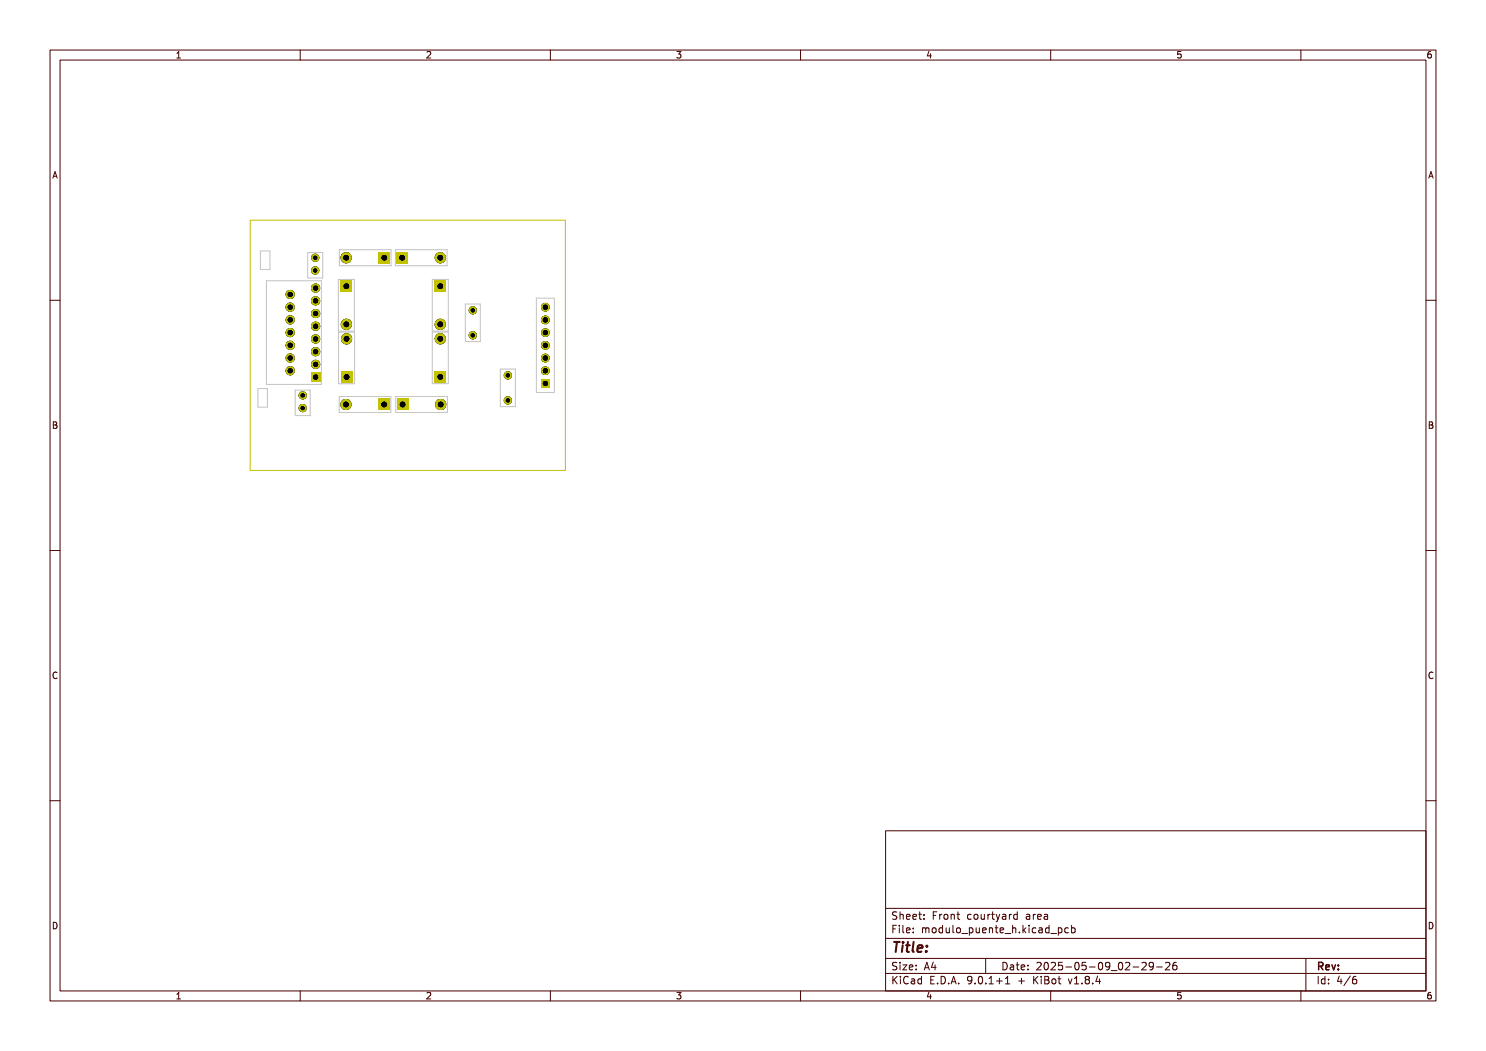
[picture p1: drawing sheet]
<svg xmlns="http://www.w3.org/2000/svg" width="297mm" height="210mm" viewBox="0 0 297 210" stroke-linecap="round" stroke-linejoin="round" font-family="sans-serif">
<defs><g id="words">
<text font-size="2.7" fill="#fff" x="178" y="190.3">Title:</text>
<g font-size="2" fill="#fff">
<text x="178" y="183.8">Sheet: Front courtyard area</text>
<text x="178" y="186.5">File: modulo_puente_h.kicad_pcb</text>
<text x="178" y="193.9">Size: A4</text>
<text x="178" y="196.7">KiCad E.D.A. 9.0.1+1 + KiBot v1.8.4</text>
<text x="200" y="193.9">Date: 2025-05-09_02-29-26</text>
<text x="263" y="196.7">Id: 4/6</text>
<text x="263" y="193.9">Rev:</text>
</g>
<g font-size="1.7" fill="#fff">
<text x="35" y="11.7">1</text>
<text x="85" y="11.7">2</text>
<text x="135" y="11.7">3</text>
<text x="185" y="11.7">4</text>
<text x="235" y="11.7">5</text>
<text x="285" y="11.7">6</text>
<text x="10.5" y="35.7">A</text>
<text x="285.5" y="35.7">A</text>
<text x="10.5" y="85.6">B</text>
<text x="285.5" y="85.6">B</text>
<text x="10.5" y="135.7">C</text>
<text x="285.5" y="135.7">C</text>
<text x="10.5" y="185.6">D</text>
<text x="285.5" y="185.6">D</text>
<text x="35" y="199.7">1</text>
<text x="85" y="199.7">2</text>
<text x="135" y="199.7">3</text>
<text x="185" y="199.7">4</text>
<text x="235" y="199.7">5</text>
<text x="285" y="199.7">6</text>
</g>
</g></defs>
<g fill="none" stroke="#c2c2c2" stroke-width=".2">
<path d="M52 50.1h2v3.7h-2zM53.3 56.1h10.9v20.7h-10.9zM61.5 50.5h3v5h-3zM67.6 55.8h3.2v10.4h-3.2zM67.8 49.9h10.4v3.2h-10.4zM79 49.9h10.4v3.2h-10.4zM86.4 55.8h3.2v10.4h-3.2zM107.2 59.6h3.6v18.8h-3.6zM51.5 77.6h2v3.7h-2zM59 78h3v5h-3zM67.7 66.4h3.2v10.3h-3.2zM67.8 79.2h10.3v3.2h-10.3z"/>
<path d="M79.1 79.2h10.3v3.2h-10.3zM86.4 66.3h3.2v10.4h-3.2zM93 60.7h3v7.6h-3zM100 73.7h3v7.6h-3z"/>
</g>
<path d="M50 44h63v50h-63z" fill="none" stroke="#c2c200" stroke-width=".2"/>
<g fill="#c20000">
<path d="M79.3 50.4h2.2v2.2h-2.2z" fill-rule="evenodd"/>
<path d="M75.7 79.7h2.2v2.2h-2.2z" fill-rule="evenodd"/>
<path d="M62.2 74.4h1.8v1.8h-1.8z" fill-rule="evenodd"/>
<path d="M79.4 79.7h2.2v2.2h-2.2z" fill-rule="evenodd"/>
<path d="M86.9 56.1h2.2v2.2h-2.2z" fill-rule="evenodd"/>
<path d="M68.1 56.1h2.2v2.2h-2.2z" fill-rule="evenodd"/>
<path d="M108.1 75.8h1.8v1.7h-1.8z" fill-rule="evenodd"/>
<path d="M86.9 74.2h2.2v2.2h-2.2z" fill-rule="evenodd"/>
<path d="M75.7 50.4h2.2v2.2h-2.2z" fill-rule="evenodd"/>
<path d="M68.2 74.2h2.2v2.2h-2.2z" fill-rule="evenodd"/>
</g>
<g fill="#c20000">
<circle cx="88" cy="51.5" r="1.1"/>
<circle cx="69.1" cy="80.8" r="1.1"/>
<circle cx="58" cy="74.1" r=".9"/>
<circle cx="63.1" cy="72.8" r=".9"/>
<circle cx="58" cy="71.5" r=".9"/>
<circle cx="63.1" cy="70.3" r=".9"/>
<circle cx="58" cy="69" r=".9"/>
<circle cx="63.1" cy="67.7" r=".9"/>
<circle cx="58" cy="66.5" r=".9"/>
<circle cx="63.1" cy="65.2" r=".9"/>
<circle cx="58" cy="63.9" r=".9"/>
<circle cx="63.1" cy="62.7" r=".9"/>
<circle cx="58" cy="61.4" r=".9"/>
<circle cx="63.1" cy="60.1" r=".9"/>
<circle cx="58" cy="58.8" r=".9"/>
<circle cx="63.1" cy="57.6" r=".9"/>
<circle cx="88.1" cy="80.8" r="1.1"/>
<circle cx="101.5" cy="75" r=".8"/>
<circle cx="101.5" cy="80" r=".8"/>
<circle cx="60.5" cy="81.5" r=".8"/>
<circle cx="60.5" cy="79" r=".8"/>
<circle cx="88" cy="64.8" r="1.1"/>
<circle cx="94.5" cy="67" r=".8"/>
<circle cx="94.5" cy="62" r=".8"/>
<circle cx="63" cy="54" r=".8"/>
<circle cx="63" cy="51.5" r=".8"/>
<circle cx="69.2" cy="64.8" r="1.1"/>
<circle cx="109" cy="74.1" r=".85"/>
<circle cx="109" cy="71.5" r=".85"/>
<circle cx="109" cy="69" r=".85"/>
<circle cx="109" cy="66.5" r=".85"/>
<circle cx="109" cy="63.9" r=".85"/>
<circle cx="109" cy="61.4" r=".85"/>
<circle cx="88" cy="67.7" r="1.1"/>
<circle cx="69.2" cy="51.5" r="1.1"/>
<circle cx="69.3" cy="67.7" r="1.1"/>
</g>
<g fill="#000">
<circle cx="58" cy="58.8" r=".5"/>
<circle cx="63" cy="51.5" r=".4"/>
<circle cx="63" cy="54" r=".4"/>
<circle cx="63.1" cy="57.6" r=".5"/>
<circle cx="69.2" cy="51.5" r=".55"/>
<circle cx="69.2" cy="57.2" r=".55"/>
<circle cx="76.8" cy="51.5" r=".55"/>
<circle cx="80.4" cy="51.5" r=".55"/>
<circle cx="88" cy="57.2" r=".55"/>
<circle cx="88" cy="51.5" r=".55"/>
<circle cx="58" cy="63.9" r=".5"/>
<circle cx="58" cy="69" r=".5"/>
<circle cx="58" cy="66.5" r=".5"/>
<circle cx="58" cy="71.5" r=".5"/>
<circle cx="58" cy="61.4" r=".5"/>
<circle cx="58" cy="74.1" r=".5"/>
<circle cx="60.5" cy="79" r=".4"/>
<circle cx="63.1" cy="70.3" r=".5"/>
<circle cx="63.1" cy="62.6" r=".5"/>
<circle cx="63.1" cy="75.3" r=".5"/>
<circle cx="63.1" cy="72.8" r=".5"/>
<circle cx="63.1" cy="60.1" r=".5"/>
<circle cx="63.1" cy="65.2" r=".5"/>
<circle cx="63.1" cy="67.7" r=".5"/>
<circle cx="69.2" cy="64.8" r=".55"/>
<circle cx="69.3" cy="67.7" r=".55"/>
<circle cx="69.3" cy="75.3" r=".55"/>
<circle cx="88" cy="67.7" r=".55"/>
<circle cx="88" cy="75.3" r=".55"/>
<circle cx="88" cy="64.8" r=".55"/>
<circle cx="94.5" cy="62" r=".4"/>
<circle cx="94.5" cy="67" r=".4"/>
<circle cx="101.5" cy="80" r=".4"/>
<circle cx="101.5" cy="75" r=".4"/>
<circle cx="109" cy="74.1" r=".5"/>
<circle cx="109" cy="61.4" r=".5"/>
<circle cx="109" cy="69" r=".5"/>
<circle cx="109" cy="71.5" r=".5"/>
<circle cx="109" cy="66.5" r=".5"/>
<circle cx="109" cy="76.6" r=".5"/>
<circle cx="109" cy="63.9" r=".5"/>
<circle cx="60.5" cy="81.5" r=".4"/>
<circle cx="69.1" cy="80.8" r=".55"/>
<circle cx="76.8" cy="80.8" r=".55"/>
<circle cx="80.5" cy="80.8" r=".55"/>
<circle cx="88.1" cy="80.8" r=".55"/>
</g>
<g fill="#c2c200">
<path d="M79.3 50.4h2.2v2.2h-2.2z" fill-rule="evenodd"/>
<path d="M75.7 79.7h2.2v2.2h-2.2z" fill-rule="evenodd"/>
<path d="M62.2 74.4h1.8v1.8h-1.8z" fill-rule="evenodd"/>
<path d="M79.4 79.7h2.2v2.2h-2.2z" fill-rule="evenodd"/>
<path d="M86.9 56.1h2.2v2.2h-2.2z" fill-rule="evenodd"/>
<path d="M68.1 56.1h2.2v2.2h-2.2z" fill-rule="evenodd"/>
<path d="M108.1 75.8h1.8v1.7h-1.8z" fill-rule="evenodd"/>
<path d="M86.9 74.2h2.2v2.2h-2.2z" fill-rule="evenodd"/>
<path d="M75.7 50.4h2.2v2.2h-2.2z" fill-rule="evenodd"/>
<path d="M68.2 74.2h2.2v2.2h-2.2z" fill-rule="evenodd"/>
</g>
<g fill="#c2c200">
<circle cx="88" cy="51.5" r="1.1"/>
<circle cx="69.1" cy="80.8" r="1.1"/>
<circle cx="58" cy="74.1" r=".9"/>
<circle cx="63.1" cy="72.8" r=".9"/>
<circle cx="58" cy="71.5" r=".9"/>
<circle cx="63.1" cy="70.3" r=".9"/>
<circle cx="58" cy="69" r=".9"/>
<circle cx="63.1" cy="67.7" r=".9"/>
<circle cx="58" cy="66.5" r=".9"/>
<circle cx="63.1" cy="65.2" r=".9"/>
<circle cx="58" cy="63.9" r=".9"/>
<circle cx="63.1" cy="62.7" r=".9"/>
<circle cx="58" cy="61.4" r=".9"/>
<circle cx="63.1" cy="60.1" r=".9"/>
<circle cx="58" cy="58.8" r=".9"/>
<circle cx="63.1" cy="57.6" r=".9"/>
<circle cx="88.1" cy="80.8" r="1.1"/>
<circle cx="101.5" cy="75" r=".8"/>
<circle cx="101.5" cy="80" r=".8"/>
<circle cx="60.5" cy="81.5" r=".8"/>
<circle cx="60.5" cy="79" r=".8"/>
<circle cx="88" cy="64.8" r="1.1"/>
<circle cx="94.5" cy="67" r=".8"/>
<circle cx="94.5" cy="62" r=".8"/>
<circle cx="63" cy="54" r=".8"/>
<circle cx="63" cy="51.5" r=".8"/>
<circle cx="69.2" cy="64.8" r="1.1"/>
<circle cx="109" cy="74.1" r=".85"/>
<circle cx="109" cy="71.5" r=".85"/>
<circle cx="109" cy="69" r=".85"/>
<circle cx="109" cy="66.5" r=".85"/>
<circle cx="109" cy="63.9" r=".85"/>
<circle cx="109" cy="61.4" r=".85"/>
<circle cx="88" cy="67.7" r="1.1"/>
<circle cx="69.2" cy="51.5" r="1.1"/>
<circle cx="69.3" cy="67.7" r="1.1"/>
</g>
<g fill="#000">
<circle cx="58" cy="58.8" r=".5"/>
<circle cx="63" cy="51.5" r=".4"/>
<circle cx="63" cy="54" r=".4"/>
<circle cx="63.1" cy="57.6" r=".5"/>
<circle cx="69.2" cy="51.5" r=".55"/>
<circle cx="69.2" cy="57.2" r=".55"/>
<circle cx="76.8" cy="51.5" r=".55"/>
<circle cx="80.4" cy="51.5" r=".55"/>
<circle cx="88" cy="57.2" r=".55"/>
<circle cx="88" cy="51.5" r=".55"/>
<circle cx="58" cy="63.9" r=".5"/>
<circle cx="58" cy="69" r=".5"/>
<circle cx="58" cy="66.5" r=".5"/>
<circle cx="58" cy="71.5" r=".5"/>
<circle cx="58" cy="61.4" r=".5"/>
<circle cx="58" cy="74.1" r=".5"/>
<circle cx="60.5" cy="79" r=".4"/>
<circle cx="63.1" cy="70.3" r=".5"/>
<circle cx="63.1" cy="62.6" r=".5"/>
<circle cx="63.1" cy="75.3" r=".5"/>
<circle cx="63.1" cy="72.8" r=".5"/>
<circle cx="63.1" cy="60.1" r=".5"/>
<circle cx="63.1" cy="65.2" r=".5"/>
<circle cx="63.1" cy="67.7" r=".5"/>
<circle cx="69.2" cy="64.8" r=".55"/>
<circle cx="69.3" cy="67.7" r=".55"/>
<circle cx="69.3" cy="75.3" r=".55"/>
<circle cx="88" cy="67.7" r=".55"/>
<circle cx="88" cy="75.3" r=".55"/>
<circle cx="88" cy="64.8" r=".55"/>
<circle cx="94.5" cy="62" r=".4"/>
<circle cx="94.5" cy="67" r=".4"/>
<circle cx="101.5" cy="80" r=".4"/>
<circle cx="101.5" cy="75" r=".4"/>
<circle cx="109" cy="74.1" r=".5"/>
<circle cx="109" cy="61.4" r=".5"/>
<circle cx="109" cy="69" r=".5"/>
<circle cx="109" cy="71.5" r=".5"/>
<circle cx="109" cy="66.5" r=".5"/>
<circle cx="109" cy="76.6" r=".5"/>
<circle cx="109" cy="63.9" r=".5"/>
<circle cx="60.5" cy="81.5" r=".4"/>
<circle cx="69.1" cy="80.8" r=".55"/>
<circle cx="76.8" cy="80.8" r=".55"/>
<circle cx="80.5" cy="80.8" r=".55"/>
<circle cx="88.1" cy="80.8" r=".55"/>
</g>
<g fill="#008484">
<path d="M79.3 50.4h2.2v2.2h-2.2z" fill-rule="evenodd"/>
<path d="M75.7 79.7h2.2v2.2h-2.2z" fill-rule="evenodd"/>
<path d="M62.2 74.4h1.8v1.8h-1.8z" fill-rule="evenodd"/>
<path d="M79.4 79.7h2.2v2.2h-2.2z" fill-rule="evenodd"/>
<path d="M86.9 56.1h2.2v2.2h-2.2z" fill-rule="evenodd"/>
<path d="M68.1 56.1h2.2v2.2h-2.2z" fill-rule="evenodd"/>
<path d="M108.1 75.8h1.8v1.7h-1.8z" fill-rule="evenodd"/>
<path d="M86.9 74.2h2.2v2.2h-2.2z" fill-rule="evenodd"/>
<path d="M75.7 50.4h2.2v2.2h-2.2z" fill-rule="evenodd"/>
<path d="M68.2 74.2h2.2v2.2h-2.2z" fill-rule="evenodd"/>
</g>
<g fill="#008484">
<circle cx="88" cy="51.5" r="1.1"/>
<circle cx="69.1" cy="80.8" r="1.1"/>
<circle cx="58" cy="74.1" r=".9"/>
<circle cx="63.1" cy="72.8" r=".9"/>
<circle cx="58" cy="71.5" r=".9"/>
<circle cx="63.1" cy="70.3" r=".9"/>
<circle cx="58" cy="69" r=".9"/>
<circle cx="63.1" cy="67.7" r=".9"/>
<circle cx="58" cy="66.5" r=".9"/>
<circle cx="63.1" cy="65.2" r=".9"/>
<circle cx="58" cy="63.9" r=".9"/>
<circle cx="63.1" cy="62.7" r=".9"/>
<circle cx="58" cy="61.4" r=".9"/>
<circle cx="63.1" cy="60.1" r=".9"/>
<circle cx="58" cy="58.8" r=".9"/>
<circle cx="63.1" cy="57.6" r=".9"/>
<circle cx="88.1" cy="80.8" r="1.1"/>
<circle cx="101.5" cy="75" r=".8"/>
<circle cx="101.5" cy="80" r=".8"/>
<circle cx="60.5" cy="81.5" r=".8"/>
<circle cx="60.5" cy="79" r=".8"/>
<circle cx="88" cy="64.8" r="1.1"/>
<circle cx="94.5" cy="67" r=".8"/>
<circle cx="94.5" cy="62" r=".8"/>
<circle cx="63" cy="54" r=".8"/>
<circle cx="63" cy="51.5" r=".8"/>
<circle cx="69.2" cy="64.8" r="1.1"/>
<circle cx="109" cy="74.1" r=".85"/>
<circle cx="109" cy="71.5" r=".85"/>
<circle cx="109" cy="69" r=".85"/>
<circle cx="109" cy="66.5" r=".85"/>
<circle cx="109" cy="63.9" r=".85"/>
<circle cx="109" cy="61.4" r=".85"/>
<circle cx="88" cy="67.7" r="1.1"/>
<circle cx="69.2" cy="51.5" r="1.1"/>
<circle cx="69.3" cy="67.7" r="1.1"/>
</g>
<g fill="#000">
<circle cx="58" cy="58.8" r=".5"/>
<circle cx="63" cy="51.5" r=".4"/>
<circle cx="63" cy="54" r=".4"/>
<circle cx="63.1" cy="57.6" r=".5"/>
<circle cx="69.2" cy="51.5" r=".55"/>
<circle cx="69.2" cy="57.2" r=".55"/>
<circle cx="76.8" cy="51.5" r=".55"/>
<circle cx="80.4" cy="51.5" r=".55"/>
<circle cx="88" cy="57.2" r=".55"/>
<circle cx="88" cy="51.5" r=".55"/>
<circle cx="58" cy="63.9" r=".5"/>
<circle cx="58" cy="69" r=".5"/>
<circle cx="58" cy="66.5" r=".5"/>
<circle cx="58" cy="71.5" r=".5"/>
<circle cx="58" cy="61.4" r=".5"/>
<circle cx="58" cy="74.1" r=".5"/>
<circle cx="60.5" cy="79" r=".4"/>
<circle cx="63.1" cy="70.3" r=".5"/>
<circle cx="63.1" cy="62.6" r=".5"/>
<circle cx="63.1" cy="75.3" r=".5"/>
<circle cx="63.1" cy="72.8" r=".5"/>
<circle cx="63.1" cy="60.1" r=".5"/>
<circle cx="63.1" cy="65.2" r=".5"/>
<circle cx="63.1" cy="67.7" r=".5"/>
<circle cx="69.2" cy="64.8" r=".55"/>
<circle cx="69.3" cy="67.7" r=".55"/>
<circle cx="69.3" cy="75.3" r=".55"/>
<circle cx="88" cy="67.7" r=".55"/>
<circle cx="88" cy="75.3" r=".55"/>
<circle cx="88" cy="64.8" r=".55"/>
<circle cx="94.5" cy="62" r=".4"/>
<circle cx="94.5" cy="67" r=".4"/>
<circle cx="101.5" cy="80" r=".4"/>
<circle cx="101.5" cy="75" r=".4"/>
<circle cx="109" cy="74.1" r=".5"/>
<circle cx="109" cy="61.4" r=".5"/>
<circle cx="109" cy="69" r=".5"/>
<circle cx="109" cy="71.5" r=".5"/>
<circle cx="109" cy="66.5" r=".5"/>
<circle cx="109" cy="76.6" r=".5"/>
<circle cx="109" cy="63.9" r=".5"/>
<circle cx="60.5" cy="81.5" r=".4"/>
<circle cx="69.1" cy="80.8" r=".55"/>
<circle cx="76.8" cy="80.8" r=".55"/>
<circle cx="80.5" cy="80.8" r=".55"/>
<circle cx="88.1" cy="80.8" r=".55"/>
</g>
<g fill="#c2c200">
<path d="M79.3 50.4h2.2v2.2h-2.2z" fill-rule="evenodd"/>
<path d="M75.7 79.7h2.2v2.2h-2.2z" fill-rule="evenodd"/>
<path d="M62.2 74.4h1.8v1.8h-1.8z" fill-rule="evenodd"/>
<path d="M79.4 79.7h2.2v2.2h-2.2z" fill-rule="evenodd"/>
<path d="M86.9 56.1h2.2v2.2h-2.2z" fill-rule="evenodd"/>
<path d="M68.1 56.1h2.2v2.2h-2.2z" fill-rule="evenodd"/>
<path d="M108.1 75.8h1.8v1.7h-1.8z" fill-rule="evenodd"/>
<path d="M86.9 74.2h2.2v2.2h-2.2z" fill-rule="evenodd"/>
<path d="M75.7 50.4h2.2v2.2h-2.2z" fill-rule="evenodd"/>
<path d="M68.2 74.2h2.2v2.2h-2.2z" fill-rule="evenodd"/>
</g>
<g fill="#c2c200">
<circle cx="88" cy="51.5" r="1.1"/>
<circle cx="69.1" cy="80.8" r="1.1"/>
<circle cx="58" cy="74.1" r=".9"/>
<circle cx="63.1" cy="72.8" r=".9"/>
<circle cx="58" cy="71.5" r=".9"/>
<circle cx="63.1" cy="70.3" r=".9"/>
<circle cx="58" cy="69" r=".9"/>
<circle cx="63.1" cy="67.7" r=".9"/>
<circle cx="58" cy="66.5" r=".9"/>
<circle cx="63.1" cy="65.2" r=".9"/>
<circle cx="58" cy="63.9" r=".9"/>
<circle cx="63.1" cy="62.7" r=".9"/>
<circle cx="58" cy="61.4" r=".9"/>
<circle cx="63.1" cy="60.1" r=".9"/>
<circle cx="58" cy="58.8" r=".9"/>
<circle cx="63.1" cy="57.6" r=".9"/>
<circle cx="88.1" cy="80.8" r="1.1"/>
<circle cx="101.5" cy="75" r=".8"/>
<circle cx="101.5" cy="80" r=".8"/>
<circle cx="60.5" cy="81.5" r=".8"/>
<circle cx="60.5" cy="79" r=".8"/>
<circle cx="88" cy="64.8" r="1.1"/>
<circle cx="94.5" cy="67" r=".8"/>
<circle cx="94.5" cy="62" r=".8"/>
<circle cx="63" cy="54" r=".8"/>
<circle cx="63" cy="51.5" r=".8"/>
<circle cx="69.2" cy="64.8" r="1.1"/>
<circle cx="109" cy="74.1" r=".85"/>
<circle cx="109" cy="71.5" r=".85"/>
<circle cx="109" cy="69" r=".85"/>
<circle cx="109" cy="66.5" r=".85"/>
<circle cx="109" cy="63.9" r=".85"/>
<circle cx="109" cy="61.4" r=".85"/>
<circle cx="88" cy="67.7" r="1.1"/>
<circle cx="69.2" cy="51.5" r="1.1"/>
<circle cx="69.3" cy="67.7" r="1.1"/>
</g>
<g fill="#000">
<circle cx="58" cy="58.8" r=".5"/>
<circle cx="63" cy="51.5" r=".4"/>
<circle cx="63" cy="54" r=".4"/>
<circle cx="63.1" cy="57.6" r=".5"/>
<circle cx="69.2" cy="51.5" r=".55"/>
<circle cx="69.2" cy="57.2" r=".55"/>
<circle cx="76.8" cy="51.5" r=".55"/>
<circle cx="80.4" cy="51.5" r=".55"/>
<circle cx="88" cy="57.2" r=".55"/>
<circle cx="88" cy="51.5" r=".55"/>
<circle cx="58" cy="63.9" r=".5"/>
<circle cx="58" cy="69" r=".5"/>
<circle cx="58" cy="66.5" r=".5"/>
<circle cx="58" cy="71.5" r=".5"/>
<circle cx="58" cy="61.4" r=".5"/>
<circle cx="58" cy="74.1" r=".5"/>
<circle cx="60.5" cy="79" r=".4"/>
<circle cx="63.1" cy="70.3" r=".5"/>
<circle cx="63.1" cy="62.6" r=".5"/>
<circle cx="63.1" cy="75.3" r=".5"/>
<circle cx="63.1" cy="72.8" r=".5"/>
<circle cx="63.1" cy="60.1" r=".5"/>
<circle cx="63.1" cy="65.2" r=".5"/>
<circle cx="63.1" cy="67.7" r=".5"/>
<circle cx="69.2" cy="64.8" r=".55"/>
<circle cx="69.3" cy="67.7" r=".55"/>
<circle cx="69.3" cy="75.3" r=".55"/>
<circle cx="88" cy="67.7" r=".55"/>
<circle cx="88" cy="75.3" r=".55"/>
<circle cx="88" cy="64.8" r=".55"/>
<circle cx="94.5" cy="62" r=".4"/>
<circle cx="94.5" cy="67" r=".4"/>
<circle cx="101.5" cy="80" r=".4"/>
<circle cx="101.5" cy="75" r=".4"/>
<circle cx="109" cy="74.1" r=".5"/>
<circle cx="109" cy="61.4" r=".5"/>
<circle cx="109" cy="69" r=".5"/>
<circle cx="109" cy="71.5" r=".5"/>
<circle cx="109" cy="66.5" r=".5"/>
<circle cx="109" cy="76.6" r=".5"/>
<circle cx="109" cy="63.9" r=".5"/>
<circle cx="60.5" cy="81.5" r=".4"/>
<circle cx="69.1" cy="80.8" r=".55"/>
<circle cx="76.8" cy="80.8" r=".55"/>
<circle cx="80.5" cy="80.8" r=".55"/>
<circle cx="88.1" cy="80.8" r=".55"/>
</g>
<g fill="#008400">
<path d="M79.3 50.4h2.2v2.2h-2.2z" fill-rule="evenodd"/>
<path d="M75.7 79.7h2.2v2.2h-2.2z" fill-rule="evenodd"/>
<path d="M62.2 74.4h1.8v1.8h-1.8z" fill-rule="evenodd"/>
<path d="M79.4 79.7h2.2v2.2h-2.2z" fill-rule="evenodd"/>
<path d="M86.9 56.1h2.2v2.2h-2.2z" fill-rule="evenodd"/>
<path d="M68.1 56.1h2.2v2.2h-2.2z" fill-rule="evenodd"/>
<path d="M108.1 75.8h1.8v1.7h-1.8z" fill-rule="evenodd"/>
<path d="M86.9 74.2h2.2v2.2h-2.2z" fill-rule="evenodd"/>
<path d="M75.7 50.4h2.2v2.2h-2.2z" fill-rule="evenodd"/>
<path d="M68.2 74.2h2.2v2.2h-2.2z" fill-rule="evenodd"/>
</g>
<g fill="#008400">
<circle cx="88" cy="51.5" r="1.1"/>
<circle cx="69.1" cy="80.8" r="1.1"/>
<circle cx="58" cy="74.1" r=".9"/>
<circle cx="63.1" cy="72.8" r=".9"/>
<circle cx="58" cy="71.5" r=".9"/>
<circle cx="63.1" cy="70.3" r=".9"/>
<circle cx="58" cy="69" r=".9"/>
<circle cx="63.1" cy="67.7" r=".9"/>
<circle cx="58" cy="66.5" r=".9"/>
<circle cx="63.1" cy="65.2" r=".9"/>
<circle cx="58" cy="63.9" r=".9"/>
<circle cx="63.1" cy="62.7" r=".9"/>
<circle cx="58" cy="61.4" r=".9"/>
<circle cx="63.1" cy="60.1" r=".9"/>
<circle cx="58" cy="58.8" r=".9"/>
<circle cx="63.1" cy="57.6" r=".9"/>
<circle cx="88.1" cy="80.8" r="1.1"/>
<circle cx="101.5" cy="75" r=".8"/>
<circle cx="101.5" cy="80" r=".8"/>
<circle cx="60.5" cy="81.5" r=".8"/>
<circle cx="60.5" cy="79" r=".8"/>
<circle cx="88" cy="64.8" r="1.1"/>
<circle cx="94.5" cy="67" r=".8"/>
<circle cx="94.5" cy="62" r=".8"/>
<circle cx="63" cy="54" r=".8"/>
<circle cx="63" cy="51.5" r=".8"/>
<circle cx="69.2" cy="64.8" r="1.1"/>
<circle cx="109" cy="74.1" r=".85"/>
<circle cx="109" cy="71.5" r=".85"/>
<circle cx="109" cy="69" r=".85"/>
<circle cx="109" cy="66.5" r=".85"/>
<circle cx="109" cy="63.9" r=".85"/>
<circle cx="109" cy="61.4" r=".85"/>
<circle cx="88" cy="67.7" r="1.1"/>
<circle cx="69.2" cy="51.5" r="1.1"/>
<circle cx="69.3" cy="67.7" r="1.1"/>
</g>
<g fill="#000">
<circle cx="58" cy="58.8" r=".5"/>
<circle cx="63" cy="51.5" r=".4"/>
<circle cx="63" cy="54" r=".4"/>
<circle cx="63.1" cy="57.6" r=".5"/>
<circle cx="69.2" cy="51.5" r=".55"/>
<circle cx="69.2" cy="57.2" r=".55"/>
<circle cx="76.8" cy="51.5" r=".55"/>
<circle cx="80.4" cy="51.5" r=".55"/>
<circle cx="88" cy="57.2" r=".55"/>
<circle cx="88" cy="51.5" r=".55"/>
<circle cx="58" cy="63.9" r=".5"/>
<circle cx="58" cy="69" r=".5"/>
<circle cx="58" cy="66.5" r=".5"/>
<circle cx="58" cy="71.5" r=".5"/>
<circle cx="58" cy="61.4" r=".5"/>
<circle cx="58" cy="74.1" r=".5"/>
<circle cx="60.5" cy="79" r=".4"/>
<circle cx="63.1" cy="70.3" r=".5"/>
<circle cx="63.1" cy="62.6" r=".5"/>
<circle cx="63.1" cy="75.3" r=".5"/>
<circle cx="63.1" cy="72.8" r=".5"/>
<circle cx="63.1" cy="60.1" r=".5"/>
<circle cx="63.1" cy="65.2" r=".5"/>
<circle cx="63.1" cy="67.7" r=".5"/>
<circle cx="69.2" cy="64.8" r=".55"/>
<circle cx="69.3" cy="67.7" r=".55"/>
<circle cx="69.3" cy="75.3" r=".55"/>
<circle cx="88" cy="67.7" r=".55"/>
<circle cx="88" cy="75.3" r=".55"/>
<circle cx="88" cy="64.8" r=".55"/>
<circle cx="94.5" cy="62" r=".4"/>
<circle cx="94.5" cy="67" r=".4"/>
<circle cx="101.5" cy="80" r=".4"/>
<circle cx="101.5" cy="75" r=".4"/>
<circle cx="109" cy="74.1" r=".5"/>
<circle cx="109" cy="61.4" r=".5"/>
<circle cx="109" cy="69" r=".5"/>
<circle cx="109" cy="71.5" r=".5"/>
<circle cx="109" cy="66.5" r=".5"/>
<circle cx="109" cy="76.6" r=".5"/>
<circle cx="109" cy="63.9" r=".5"/>
<circle cx="60.5" cy="81.5" r=".4"/>
<circle cx="69.1" cy="80.8" r=".55"/>
<circle cx="76.8" cy="80.8" r=".55"/>
<circle cx="80.5" cy="80.8" r=".55"/>
<circle cx="88.1" cy="80.8" r=".55"/>
</g>
<g fill="#c2c200">
<path d="M79.3 50.4h2.2v2.2h-2.2z" fill-rule="evenodd"/>
<path d="M75.7 79.7h2.2v2.2h-2.2z" fill-rule="evenodd"/>
<path d="M62.2 74.4h1.8v1.8h-1.8z" fill-rule="evenodd"/>
<path d="M79.4 79.7h2.2v2.2h-2.2z" fill-rule="evenodd"/>
<path d="M86.9 56.1h2.2v2.2h-2.2z" fill-rule="evenodd"/>
<path d="M68.1 56.1h2.2v2.2h-2.2z" fill-rule="evenodd"/>
<path d="M108.1 75.8h1.8v1.7h-1.8z" fill-rule="evenodd"/>
<path d="M86.9 74.2h2.2v2.2h-2.2z" fill-rule="evenodd"/>
<path d="M75.7 50.4h2.2v2.2h-2.2z" fill-rule="evenodd"/>
<path d="M68.2 74.2h2.2v2.2h-2.2z" fill-rule="evenodd"/>
</g>
<g fill="#c2c200">
<circle cx="88" cy="51.5" r="1.1"/>
<circle cx="69.1" cy="80.8" r="1.1"/>
<circle cx="58" cy="74.1" r=".9"/>
<circle cx="63.1" cy="72.8" r=".9"/>
<circle cx="58" cy="71.5" r=".9"/>
<circle cx="63.1" cy="70.3" r=".9"/>
<circle cx="58" cy="69" r=".9"/>
<circle cx="63.1" cy="67.7" r=".9"/>
<circle cx="58" cy="66.5" r=".9"/>
<circle cx="63.1" cy="65.2" r=".9"/>
<circle cx="58" cy="63.9" r=".9"/>
<circle cx="63.1" cy="62.7" r=".9"/>
<circle cx="58" cy="61.4" r=".9"/>
<circle cx="63.1" cy="60.1" r=".9"/>
<circle cx="58" cy="58.8" r=".9"/>
<circle cx="63.1" cy="57.6" r=".9"/>
<circle cx="88.1" cy="80.8" r="1.1"/>
<circle cx="101.5" cy="75" r=".8"/>
<circle cx="101.5" cy="80" r=".8"/>
<circle cx="60.5" cy="81.5" r=".8"/>
<circle cx="60.5" cy="79" r=".8"/>
<circle cx="88" cy="64.8" r="1.1"/>
<circle cx="94.5" cy="67" r=".8"/>
<circle cx="94.5" cy="62" r=".8"/>
<circle cx="63" cy="54" r=".8"/>
<circle cx="63" cy="51.5" r=".8"/>
<circle cx="69.2" cy="64.8" r="1.1"/>
<circle cx="109" cy="74.1" r=".85"/>
<circle cx="109" cy="71.5" r=".85"/>
<circle cx="109" cy="69" r=".85"/>
<circle cx="109" cy="66.5" r=".85"/>
<circle cx="109" cy="63.9" r=".85"/>
<circle cx="109" cy="61.4" r=".85"/>
<circle cx="88" cy="67.7" r="1.1"/>
<circle cx="69.2" cy="51.5" r="1.1"/>
<circle cx="69.3" cy="67.7" r="1.1"/>
</g>
<g fill="#000">
<circle cx="58" cy="58.8" r=".5"/>
<circle cx="63" cy="51.5" r=".4"/>
<circle cx="63" cy="54" r=".4"/>
<circle cx="63.1" cy="57.6" r=".5"/>
<circle cx="69.2" cy="51.5" r=".55"/>
<circle cx="69.2" cy="57.2" r=".55"/>
<circle cx="76.8" cy="51.5" r=".55"/>
<circle cx="80.4" cy="51.5" r=".55"/>
<circle cx="88" cy="57.2" r=".55"/>
<circle cx="88" cy="51.5" r=".55"/>
<circle cx="58" cy="63.9" r=".5"/>
<circle cx="58" cy="69" r=".5"/>
<circle cx="58" cy="66.5" r=".5"/>
<circle cx="58" cy="71.5" r=".5"/>
<circle cx="58" cy="61.4" r=".5"/>
<circle cx="58" cy="74.1" r=".5"/>
<circle cx="60.5" cy="79" r=".4"/>
<circle cx="63.1" cy="70.3" r=".5"/>
<circle cx="63.1" cy="62.6" r=".5"/>
<circle cx="63.1" cy="75.3" r=".5"/>
<circle cx="63.1" cy="72.8" r=".5"/>
<circle cx="63.1" cy="60.1" r=".5"/>
<circle cx="63.1" cy="65.2" r=".5"/>
<circle cx="63.1" cy="67.7" r=".5"/>
<circle cx="69.2" cy="64.8" r=".55"/>
<circle cx="69.3" cy="67.7" r=".55"/>
<circle cx="69.3" cy="75.3" r=".55"/>
<circle cx="88" cy="67.7" r=".55"/>
<circle cx="88" cy="75.3" r=".55"/>
<circle cx="88" cy="64.8" r=".55"/>
<circle cx="94.5" cy="62" r=".4"/>
<circle cx="94.5" cy="67" r=".4"/>
<circle cx="101.5" cy="80" r=".4"/>
<circle cx="101.5" cy="75" r=".4"/>
<circle cx="109" cy="74.1" r=".5"/>
<circle cx="109" cy="61.4" r=".5"/>
<circle cx="109" cy="69" r=".5"/>
<circle cx="109" cy="71.5" r=".5"/>
<circle cx="109" cy="66.5" r=".5"/>
<circle cx="109" cy="76.6" r=".5"/>
<circle cx="109" cy="63.9" r=".5"/>
<circle cx="60.5" cy="81.5" r=".4"/>
<circle cx="69.1" cy="80.8" r=".55"/>
<circle cx="76.8" cy="80.8" r=".55"/>
<circle cx="80.5" cy="80.8" r=".55"/>
<circle cx="88.1" cy="80.8" r=".55"/>
</g>
<g fill="#000084">
<path d="M79.3 50.4h2.2v2.2h-2.2z" fill-rule="evenodd"/>
<path d="M75.7 79.7h2.2v2.2h-2.2z" fill-rule="evenodd"/>
<path d="M62.2 74.4h1.8v1.8h-1.8z" fill-rule="evenodd"/>
<path d="M79.4 79.7h2.2v2.2h-2.2z" fill-rule="evenodd"/>
<path d="M86.9 56.1h2.2v2.2h-2.2z" fill-rule="evenodd"/>
<path d="M68.1 56.1h2.2v2.2h-2.2z" fill-rule="evenodd"/>
<path d="M108.1 75.8h1.8v1.7h-1.8z" fill-rule="evenodd"/>
<path d="M86.9 74.2h2.2v2.2h-2.2z" fill-rule="evenodd"/>
<path d="M75.7 50.4h2.2v2.2h-2.2z" fill-rule="evenodd"/>
<path d="M68.2 74.2h2.2v2.2h-2.2z" fill-rule="evenodd"/>
</g>
<g fill="#000084">
<circle cx="88" cy="51.5" r="1.1"/>
<circle cx="69.1" cy="80.8" r="1.1"/>
<circle cx="58" cy="74.1" r=".9"/>
<circle cx="63.1" cy="72.8" r=".9"/>
<circle cx="58" cy="71.5" r=".9"/>
<circle cx="63.1" cy="70.3" r=".9"/>
<circle cx="58" cy="69" r=".9"/>
<circle cx="63.1" cy="67.7" r=".9"/>
<circle cx="58" cy="66.5" r=".9"/>
<circle cx="63.1" cy="65.2" r=".9"/>
<circle cx="58" cy="63.9" r=".9"/>
<circle cx="63.1" cy="62.7" r=".9"/>
<circle cx="58" cy="61.4" r=".9"/>
<circle cx="63.1" cy="60.1" r=".9"/>
<circle cx="58" cy="58.8" r=".9"/>
<circle cx="63.1" cy="57.6" r=".9"/>
<circle cx="88.1" cy="80.8" r="1.1"/>
<circle cx="101.5" cy="75" r=".8"/>
<circle cx="101.5" cy="80" r=".8"/>
<circle cx="60.5" cy="81.5" r=".8"/>
<circle cx="60.5" cy="79" r=".8"/>
<circle cx="88" cy="64.8" r="1.1"/>
<circle cx="94.5" cy="67" r=".8"/>
<circle cx="94.5" cy="62" r=".8"/>
<circle cx="63" cy="54" r=".8"/>
<circle cx="63" cy="51.5" r=".8"/>
<circle cx="69.2" cy="64.8" r="1.1"/>
<circle cx="109" cy="74.1" r=".85"/>
<circle cx="109" cy="71.5" r=".85"/>
<circle cx="109" cy="69" r=".85"/>
<circle cx="109" cy="66.5" r=".85"/>
<circle cx="109" cy="63.9" r=".85"/>
<circle cx="109" cy="61.4" r=".85"/>
<circle cx="88" cy="67.7" r="1.1"/>
<circle cx="69.2" cy="51.5" r="1.1"/>
<circle cx="69.3" cy="67.7" r="1.1"/>
</g>
<g fill="#000">
<circle cx="58" cy="58.8" r=".5"/>
<circle cx="63" cy="51.5" r=".4"/>
<circle cx="63" cy="54" r=".4"/>
<circle cx="63.1" cy="57.6" r=".5"/>
<circle cx="69.2" cy="51.5" r=".55"/>
<circle cx="69.2" cy="57.2" r=".55"/>
<circle cx="76.8" cy="51.5" r=".55"/>
<circle cx="80.4" cy="51.5" r=".55"/>
<circle cx="88" cy="57.2" r=".55"/>
<circle cx="88" cy="51.5" r=".55"/>
<circle cx="58" cy="63.9" r=".5"/>
<circle cx="58" cy="69" r=".5"/>
<circle cx="58" cy="66.5" r=".5"/>
<circle cx="58" cy="71.5" r=".5"/>
<circle cx="58" cy="61.4" r=".5"/>
<circle cx="58" cy="74.1" r=".5"/>
<circle cx="60.5" cy="79" r=".4"/>
<circle cx="63.1" cy="70.3" r=".5"/>
<circle cx="63.1" cy="62.6" r=".5"/>
<circle cx="63.1" cy="75.3" r=".5"/>
<circle cx="63.1" cy="72.8" r=".5"/>
<circle cx="63.1" cy="60.1" r=".5"/>
<circle cx="63.1" cy="65.2" r=".5"/>
<circle cx="63.1" cy="67.7" r=".5"/>
<circle cx="69.2" cy="64.8" r=".55"/>
<circle cx="69.3" cy="67.7" r=".55"/>
<circle cx="69.3" cy="75.3" r=".55"/>
<circle cx="88" cy="67.7" r=".55"/>
<circle cx="88" cy="75.3" r=".55"/>
<circle cx="88" cy="64.8" r=".55"/>
<circle cx="94.5" cy="62" r=".4"/>
<circle cx="94.5" cy="67" r=".4"/>
<circle cx="101.5" cy="80" r=".4"/>
<circle cx="101.5" cy="75" r=".4"/>
<circle cx="109" cy="74.1" r=".5"/>
<circle cx="109" cy="61.4" r=".5"/>
<circle cx="109" cy="69" r=".5"/>
<circle cx="109" cy="71.5" r=".5"/>
<circle cx="109" cy="66.5" r=".5"/>
<circle cx="109" cy="76.6" r=".5"/>
<circle cx="109" cy="63.9" r=".5"/>
<circle cx="60.5" cy="81.5" r=".4"/>
<circle cx="69.1" cy="80.8" r=".55"/>
<circle cx="76.8" cy="80.8" r=".55"/>
<circle cx="80.5" cy="80.8" r=".55"/>
<circle cx="88.1" cy="80.8" r=".55"/>
</g>
<g fill="#c2c200">
<path d="M79.3 50.4h2.2v2.2h-2.2z" fill-rule="evenodd"/>
<path d="M75.7 79.7h2.2v2.2h-2.2z" fill-rule="evenodd"/>
<path d="M62.2 74.4h1.8v1.8h-1.8z" fill-rule="evenodd"/>
<path d="M79.4 79.7h2.2v2.2h-2.2z" fill-rule="evenodd"/>
<path d="M86.9 56.1h2.2v2.2h-2.2z" fill-rule="evenodd"/>
<path d="M68.1 56.1h2.2v2.2h-2.2z" fill-rule="evenodd"/>
<path d="M108.1 75.8h1.8v1.7h-1.8z" fill-rule="evenodd"/>
<path d="M86.9 74.2h2.2v2.2h-2.2z" fill-rule="evenodd"/>
<path d="M75.7 50.4h2.2v2.2h-2.2z" fill-rule="evenodd"/>
<path d="M68.2 74.2h2.2v2.2h-2.2z" fill-rule="evenodd"/>
</g>
<g fill="#c2c200">
<circle cx="88" cy="51.5" r="1.1"/>
<circle cx="69.1" cy="80.8" r="1.1"/>
<circle cx="58" cy="74.1" r=".9"/>
<circle cx="63.1" cy="72.8" r=".9"/>
<circle cx="58" cy="71.5" r=".9"/>
<circle cx="63.1" cy="70.3" r=".9"/>
<circle cx="58" cy="69" r=".9"/>
<circle cx="63.1" cy="67.7" r=".9"/>
<circle cx="58" cy="66.5" r=".9"/>
<circle cx="63.1" cy="65.2" r=".9"/>
<circle cx="58" cy="63.9" r=".9"/>
<circle cx="63.1" cy="62.7" r=".9"/>
<circle cx="58" cy="61.4" r=".9"/>
<circle cx="63.1" cy="60.1" r=".9"/>
<circle cx="58" cy="58.8" r=".9"/>
<circle cx="63.1" cy="57.6" r=".9"/>
<circle cx="88.1" cy="80.8" r="1.1"/>
<circle cx="101.5" cy="75" r=".8"/>
<circle cx="101.5" cy="80" r=".8"/>
<circle cx="60.5" cy="81.5" r=".8"/>
<circle cx="60.5" cy="79" r=".8"/>
<circle cx="88" cy="64.8" r="1.1"/>
<circle cx="94.5" cy="67" r=".8"/>
<circle cx="94.5" cy="62" r=".8"/>
<circle cx="63" cy="54" r=".8"/>
<circle cx="63" cy="51.5" r=".8"/>
<circle cx="69.2" cy="64.8" r="1.1"/>
<circle cx="109" cy="74.1" r=".85"/>
<circle cx="109" cy="71.5" r=".85"/>
<circle cx="109" cy="69" r=".85"/>
<circle cx="109" cy="66.5" r=".85"/>
<circle cx="109" cy="63.9" r=".85"/>
<circle cx="109" cy="61.4" r=".85"/>
<circle cx="88" cy="67.7" r="1.1"/>
<circle cx="69.2" cy="51.5" r="1.1"/>
<circle cx="69.3" cy="67.7" r="1.1"/>
</g>
<g fill="#000">
<circle cx="58" cy="58.8" r=".5"/>
<circle cx="63" cy="51.5" r=".4"/>
<circle cx="63" cy="54" r=".4"/>
<circle cx="63.1" cy="57.6" r=".5"/>
<circle cx="69.2" cy="51.5" r=".55"/>
<circle cx="69.2" cy="57.2" r=".55"/>
<circle cx="76.8" cy="51.5" r=".55"/>
<circle cx="80.4" cy="51.5" r=".55"/>
<circle cx="88" cy="57.2" r=".55"/>
<circle cx="88" cy="51.5" r=".55"/>
<circle cx="58" cy="63.9" r=".5"/>
<circle cx="58" cy="69" r=".5"/>
<circle cx="58" cy="66.5" r=".5"/>
<circle cx="58" cy="71.5" r=".5"/>
<circle cx="58" cy="61.4" r=".5"/>
<circle cx="58" cy="74.1" r=".5"/>
<circle cx="60.5" cy="79" r=".4"/>
<circle cx="63.1" cy="70.3" r=".5"/>
<circle cx="63.1" cy="62.6" r=".5"/>
<circle cx="63.1" cy="75.3" r=".5"/>
<circle cx="63.1" cy="72.8" r=".5"/>
<circle cx="63.1" cy="60.1" r=".5"/>
<circle cx="63.1" cy="65.2" r=".5"/>
<circle cx="63.1" cy="67.7" r=".5"/>
<circle cx="69.2" cy="64.8" r=".55"/>
<circle cx="69.3" cy="67.7" r=".55"/>
<circle cx="69.3" cy="75.3" r=".55"/>
<circle cx="88" cy="67.7" r=".55"/>
<circle cx="88" cy="75.3" r=".55"/>
<circle cx="88" cy="64.8" r=".55"/>
<circle cx="94.5" cy="62" r=".4"/>
<circle cx="94.5" cy="67" r=".4"/>
<circle cx="101.5" cy="80" r=".4"/>
<circle cx="101.5" cy="75" r=".4"/>
<circle cx="109" cy="74.1" r=".5"/>
<circle cx="109" cy="61.4" r=".5"/>
<circle cx="109" cy="69" r=".5"/>
<circle cx="109" cy="71.5" r=".5"/>
<circle cx="109" cy="66.5" r=".5"/>
<circle cx="109" cy="76.6" r=".5"/>
<circle cx="109" cy="63.9" r=".5"/>
<circle cx="60.5" cy="81.5" r=".4"/>
<circle cx="69.1" cy="80.8" r=".55"/>
<circle cx="76.8" cy="80.8" r=".55"/>
<circle cx="80.5" cy="80.8" r=".55"/>
<circle cx="88.1" cy="80.8" r=".55"/>
</g>
<g fill="none" stroke="#480000" stroke-width=".2">
<path d="M10 10h277v190h-277zM12 12h273v186h-273zM35.3 11.6h.8M35.3 10.7l.4-.4v1.3M60 10v2M85.3 10.4l.5-.1 .3 .4-.8 .9h.8M110 10v2M135.3 10.3h.8l-.4 .5 .3 .1v.6l-.2 .1-.5-.1M160 10v2M185.7 10.2l-.4 1h.9M186 10.7v.9M210 10v2"/>
<path d="M236 10.3h-.6l-.1 .6 .2-.1 .5 .1 .1 .1-.1 .5-.2 .1-.5-.1M260 10v2M286 10.3l-.4 .1-.2 .2-.1 .7 .3 .3 .4-.1 .1-.5-.1-.1-.4-.1-.3 .2M10.6 35.6l.4-1.3 .4 1.3M10.7 35.2h.6M285.6 35.6l.4-1.3 .4 1.3M285.7 35.2h.6M10 60h2M285 60h2M10.7 84.3h.4l.2 .2-.2 .4 .2 .1 .1 .3-.2 .3h-.5zM10.7 84.9h.4M285.7 84.3h.4l.2 .2-.2 .4 .2 .1 .1 .3-.2 .3h-.5z"/>
<path d="M285.7 84.9h.4M10 110h2M285 110h2M11.4 134.4a.62 .62 0 0 0-.9 .5 .62 .62 0 0 0 .7 .7l.2-.1M286.4 134.4a.62 .62 0 0 0-.9 .5 .62 .62 0 0 0 .7 .7l.2-.1M10 160h2M285 160h2M177 166h108v32h-108zM10.7 184.3a.66 .66 0 0 1 .7 .6 .66 .66 0 0 1-.7 .7zM35.3 198.7l.4-.4v1.3M35.3 199.6h.8M60 198v2"/>
<path d="M85.3 198.4l.5-.1 .3 .4-.8 .9h.8M110 198v2M135.3 198.3h.8l-.4 .5 .3 .1v.6l-.2 .1-.5-.1M160 198v2M177 194.5h108M177 191.5h108M177 187.5h108M177 181.5h108M178.5 195.1v1.5M178.5 185.6h.5M178.7 195.7l.6 .9M179.2 184.9h-.7v1.5"/>
<path d="M179.2 192.4l-.5-.1-.2 .1v.5l.6 .3 .1 .3-.2 .3-.6-.1M179.2 182.3l-.5-.1-.2 .1v.5l.6 .3 .1 .3-.2 .3-.6-.1M179.3 195.1l-.8 .9M179.7 184.9v.1M179.7 185.4v1M179.9 182.2v1.5M179.9 192.3v.1M179.9 192.8v1M179.9 182.8l.2-.1 .4 .1v.9M180 195.1v.1M180 195.6v1M180.5 192.8h.7l-.7 1h.7"/>
<path d="M180.5 184.9v1.3l.2 .2M181.2 185.9l.7-.2-.1-.2-.4-.1-.2 .2v.7h.6M181.2 183.2l.7-.1-.1-.3-.4-.1-.2 .2v.7h.6M181.5 195.2a.71 .71 0 0 0-1 .5 .71 .71 0 0 0 .7 .9l.3-.1M181.7 193.3l.8-.1-.1-.3-.4-.1-.3 .2 .1 .7h.6M182.2 195.7h.5l.1 .9M182.5 183.2l.7-.1-.1-.3-.4-.1-.2 .2v.7h.6M182.5 186.3v.1M182.5 185.5v.1M182.8 196h-.5l-.2 .2 .2 .4 .5-.1M183.1 193.7v.1M183.1 192.9v.1"/>
<path d="M183.6 182.7h.6M183.8 182.2v1.3l.4 .2M184.2 195.7l-.5-.1-.2 .3 .1 .6h.6M184.2 195.1v1.5M184.4 185.5l.4-.1 .2 .2M184.4 185.4v1M184.7 183.6v.1M184.7 182.8v.1M184.7 193.8l.5-1.5 .5 1.5M184.9 193.4h.7M185 185.6l.2-.2 .4 .1 .1 .9M185 185.6v.8"/>
<path d="M185.7 198.2l-.4 1h.9M186 198.7v.9M186 195.8h.5M186.4 185.5l.2-.1 .4 .1 .1 .6-.1 .2-.4 .1-.2-.1zM186.5 192.2l-.3 1.1h.9M186.5 182.9h.5M186.7 195.1h-.7v1.5h.7M186.9 192.8v1M187.2 182.2h-.7v1.5M187.4 196.5v.1M187.8 182.7v1M188.1 195.1a.76 .76 0 0 1 .9 .7 .76 .76 0 0 1-.9 .8z"/>
<path d="M188.2 182.7l-.4 .3M188.4 185.5l-.4-.1-.3 .3 .1 .6h.6M188.4 184.9v1.5M188.8 182.8l.4-.1 .3 .3v.4l-.3 .3-.4-.1-.1-.2zM189.1 185.4l.1 .9 .3 .1 .2-.1M189.6 196.5v.1M189.7 185.4v1M190.1 196.6l.5-1.5 .5 1.5M190.1 182.8l.2-.1 .4 .1v.9M190.1 182.7v1M190.2 196.2h.8M190.5 184.9v1.3l.2 .2"/>
<path d="M191.2 185.5l.3-.1 .4 .1 .1 .6-.2 .2-.3 .1-.3-.1zM191.2 182.7h.6M191.5 182.2v1.3l.3 .2M191.6 196.5v.1M192.2 186.5h1.2M193.7 185.5l.5-.1 .3 .3-.2 .6h-.6M193.7 185.4v1.5M194.1 182.8l-.4-.1-.3 .3 .1 .6h.6M194.2 195.7l-.2 .3h-.3l-.3-.3 .1-.5 .5-.1 .2 .1a.99 .99 0 0 1-.4 1.4h-.3M194.8 182.8l.4-.1 .3 .3v.4l-.3 .3-.4-.1-.1-.2zM194.9 196.5v.1M195.1 185.4l.1 .9 .3 .1 .2-.1"/>
<path d="M195.7 195.2l.2-.1a.8 .8 0 0 1 .5 .7 .8 .8 0 0 1-.5 .8l-.2-.1-.2-.5zM195.7 185.4v1M196.1 182.7l.1 .9 .3 .1 .2-.1M196.4 185.9l.7-.2-.1-.2-.4-.1-.2 .2 .1 .7h.5M196.7 182.7v1M197 191.5v3M197 196.5v.1M197.5 182.7v1M197.7 196.6h.8M197.7 195.5l.4-.4v1.5M197.7 185.5l.3-.1 .3 .1 .1 .9M197.7 185.4v1"/>
<path d="M197.9 182.7l-.4 .3M198.2 182.7h.5M198.4 182.2v1.3l.3 .2M198.9 185.4h.6M199.1 184.9v1.3l.4 .2M199.1 182.7l.4 1M199.2 196h1.1M199.5 183.7l-.4 .5M199.7 195.4v1.2M199.8 182.7l-.3 1M199.9 185.9l.7-.2-.1-.2-.4-.1-.2 .2 .1 .7h.5M200.4 182.8h.6v.9"/>
<path d="M200.5 192.3a.76 .76 0 0 1 .8 .7 .76 .76 0 0 1-.8 .8zM200.9 186.5h1.1M201 196.6h.8M201 195.5l.4-.4v1.5M201 183.1h-.5l-.2 .2 .2 .4 .5-.1M201.7 182.7v1M202 192.9h.5l.1 .9M202.2 182.7l-.5 .3M202.4 185.5l.2-.1 .4 .1v.9M202.4 184.9v1.5M202.6 193.2h-.5l-.2 .2 .2 .4 .5-.1M203.1 192.8h.6"/>
<path d="M203.3 192.3v1.3l.4 .2M203.3 182.8l-.4-.1-.3 .3 .1 .6h.6M203.3 182.2v1.5M203.6 196h1.1M203.7 186.3v.1M204.1 193.3l.7-.1-.1-.3-.4-.1-.2 .2 .1 .7h.5M204.2 195.4v1.2M204.5 184.9v1.5M204.6 185.8l.4 .6M205 185.4l-.5 .6M205.2 182.8h.5l.1 .9M205.5 193.7v.1"/>
<path d="M205.5 192.9v.1M205.7 184.9v.1M205.7 185.4v1M205.8 183.1h-.5l-.2 .2 .2 .4 .5-.1M206.5 182.7v1M206.6 195.1v1.5M206.8 195.7l.7 .9M207 182.7l-.5 .3M207 185.5l-.4-.1-.3 .3 .2 .6h.5M207.2 192.4l.6-.1 .3 .4-.9 1.1h.9M207.4 183.2l.7-.1-.1-.3-.4-.1-.2 .2 .1 .7h.5M207.5 195.1l-.9 .9"/>
<path d="M207.7 185.5h.5l.1 .9M208.1 195.1v.1M208.1 195.6v1M208.3 185.7l-.5 .1-.2 .2 .2 .4 .5-.1M208.7 182.8h.6l.1 .9M208.8 195.1l.7 .1 .1 .3-.3 .3a.4 .4 0 0 1 .4 .4 .4 .4 0 0 1-.3 .4h-.6zM208.8 195.8h.5M208.9 192.4l.1-.1a.8 .8 0 0 1 .5 .7 .8 .8 0 0 1-.5 .8 1 1 0 0 1-.1-1.4zM209.4 183.1h-.5l-.2 .2 .2 .4 .5-.1M209.7 184.9v1.5M209.7 185.5l-.5-.1-.2 .3 .1 .6h.6M210 198v2"/>
<path d="M210 186.5h1.2M210.1 192.4l.6-.1 .3 .4-1 1.1h1M210.4 195.7l.3-.1 .3 .3v.4l-.3 .3-.3-.1-.2-.2zM211.5 195.6h.5M211.5 185.5l.5-.1 .2 .3-.1 .6h-.6M211.5 185.4v1.5M211.7 195.1v1.3l.3 .2M212.3 192.3h-.7l-.1 .7 .2-.1h.5l.2 .3-.1 .5-.2 .1-.6-.1M213 193.2h1.2M213.5 195.6l.4 1 .3-1M213.5 185.5l-.4-.1-.3 .3 .2 .6h.5M214.2 185.5l.4-.1 .3 .3-.2 .6h-.5"/>
<path d="M214.2 184.9v1.5M214.7 196.6h.9M214.7 195.5l.5-.4v1.5M215 192.4l.2-.1a.8 .8 0 0 1 .5 .7 .8 .8 0 0 1-.5 .8l-.2-.1-.2-.5zM216.2 196.5v.1M217 192.3h-.7l-.1 .7 .3-.1h.5l.1 .3-.1 .5-.2 .1-.6-.1M217.2 195.7l-.3 .3v.3l.3 .3h.3l.2-.3v-.3l-.2-.3M217.2 195.7l-.3-.3 .3-.3h.3l.2 .3-.2 .3M217.2 195.7h.3M217.7 193.2h1.2M218.4 196.5v.1M219.4 195l-.4 1.1h1"/>
<path d="M219.7 192.4l.2-.1a.8 .8 0 0 1 .5 .7 .8 .8 0 0 1-.5 .8l-.2-.1-.2-.5zM219.7 195.6v1M221.8 192.9l-.3 .3h-.3l-.2-.3 .1-.5 .4-.1 .2 .1a.99 .99 0 0 1-.3 1.4h-.3M222.1 193.9h1.1M223.7 192.4l.2-.1a.8 .8 0 0 1 .5 .7 .8 .8 0 0 1-.5 .8l-.2-.1-.2-.5zM225 192.4l.5-.1 .3 .4-.9 1.1h.9M226.5 193.2h1.1M228.2 192.4l.6-.1 .3 .4-.9 1.1h.9M230.5 192.9l-.3 .3h-.2l-.3-.3 .1-.5 .4-.1 .3 .1a.99 .99 0 0 1-.4 1.4h-.3M231.2 193.2h1.1M233 192.4l.5-.1 .3 .4-.9 1.1h.9M235.1 192.3l-.4 .1a1.01 1.01 0 0 0 0 1.4l.5-.1v-.5l-.2-.3h-.3l-.3 .3"/>
<path d="M236 198.3h-.6l-.1 .6 .2-.1 .5 .1 .1 .1-.1 .5-.2 .1-.5-.1M260 198v2M261 191.5v6.5M263.5 195.1v1.5M264.8 195.7l-.4-.1-.3 .3 .1 .6h.6M264.8 195.1v1.5M265.5 196.5v.1M265.5 195.7v.1M267.7 195l-.4 1.1h.9M268 195.6v1M269.9 195l-1.3 2M271 195.1l-.4 .1a1.01 1.01 0 0 0 0 1.4l.5-.1 .1-.5-.3-.3h-.3l-.3 .3"/>
<path d="M285.7 184.3a.66 .66 0 0 1 .7 .6 .66 .66 0 0 1-.7 .7zM286 198.3l-.4 .1-.2 .2-.1 .8 .3 .2 .4-.1 .1-.5-.1-.1-.4-.1-.3 .2"/>
</g>
<path d="M263.6 193.1l.7-.1 .1-.2-.1-.4-.2-.1h-.5v1.5M263.9 193.1l.5 .7M265 193.3l.7-.2-.1-.2-.4-.1-.2 .2 .1 .7h.5M266.2 192.8l.4 1 .3-1M267.5 193.6v.2M267.5 192.9v.1" fill="none" stroke="#480000" stroke-width=".3"/>
<path d="M178.7 188.2h1.1M179.3 188.2l-.3 2M180.4 188.9l-.1 1.3M180.5 188.2v.2M181.1 188.9h.7M181.5 188.2l-.3 1.7 .1 .2 .4 .1M182.6 188.2l-.2 1.7 .2 .3M183.4 189.5l1-.1-.1-.4h-.7l-.3 .9 .3 .3 .6-.1M185.1 190v.2M185.3 189l-.1 .2" fill="none" stroke="#480000" stroke-width=".4"/>
<use href="#words"/>
</svg>
